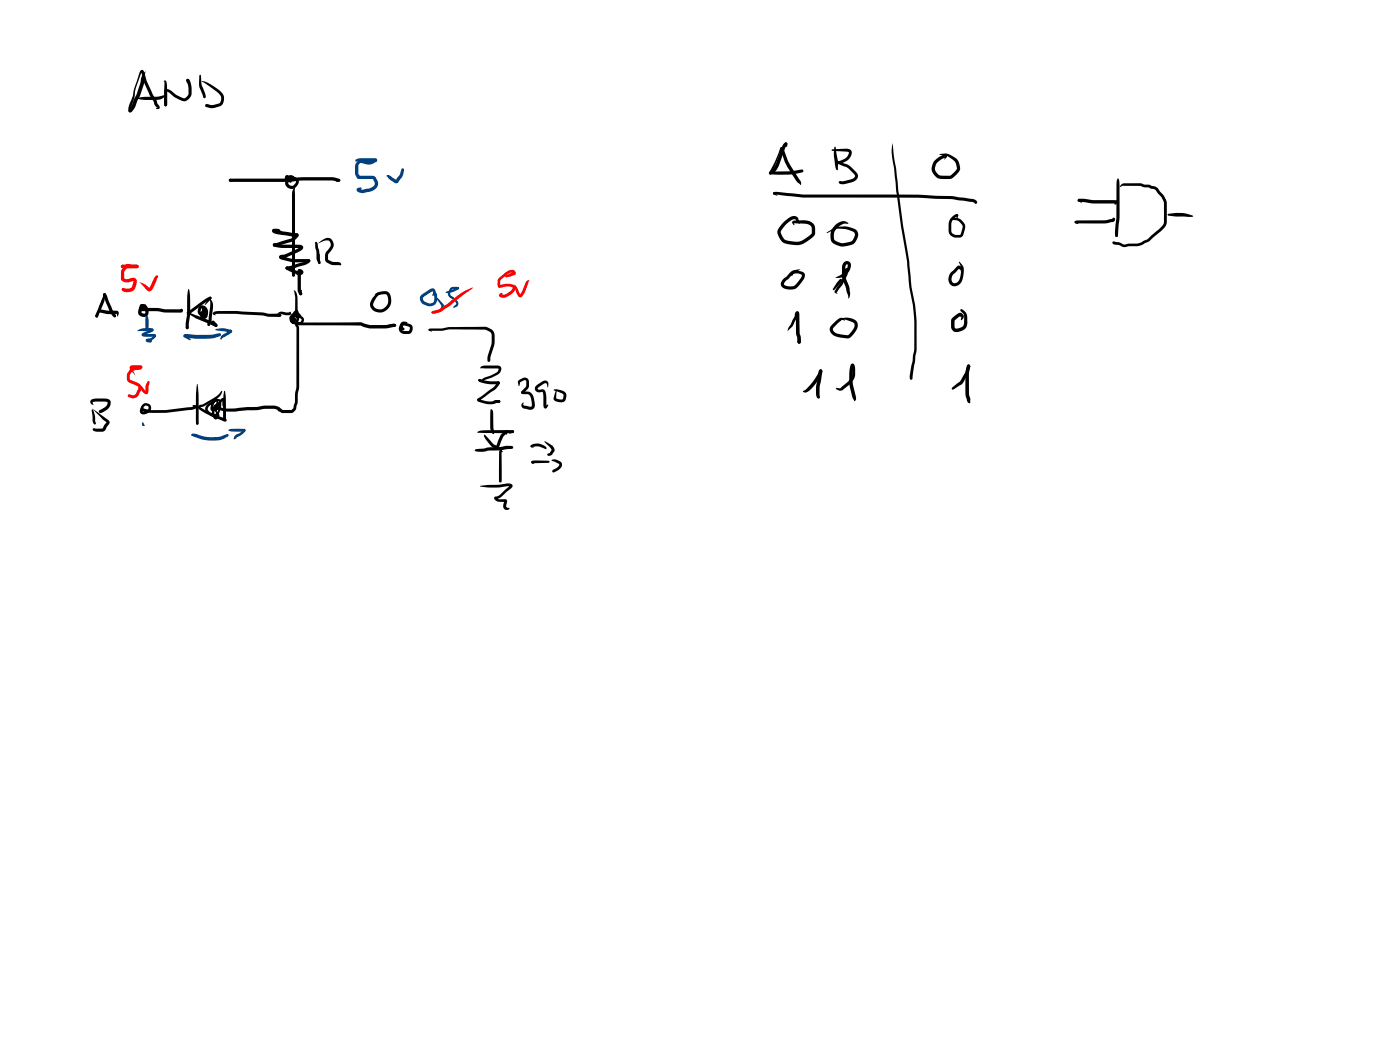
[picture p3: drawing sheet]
<svg xmlns="http://www.w3.org/2000/svg" width="285mm" height="214mm" viewBox="0 0 285 214" stroke-linecap="round" stroke-linejoin="round" font-family="sans-serif">
<g fill="#000">
<path d="M28.1 20a13.1 13.1 0 0 1 4.2-.3l.7-.2a.31 .31 0 0 1 .5 0 .31 .31 0 0 1-.3 .5 4 4 0 0 1-2.6 .4 4 4 0 0 1-2.5-.4zM29.6 14.5l-.3 2.6-.8 2.3-1.1 2.5a1.04 1.04 0 0 1-1.1 .9l-.1-.2 .3-.4-.2 .1 .6-.9 .9-2.2 .8-2.5a2.94 2.94 0 0 1 1-2.2zM33.4 16.4a.32 .32 0 0 1 .3 0 .32 .32 0 0 1 .2 .3l.1 2.2a5.2 5.2 0 0 1-.1 2.7h-.4a5.2 5.2 0 0 1-.1-2.7l.2-2.2-.2-.1zM38.1 16.1h.3l.1 .2-.2 .3h-.3l-.1-.2zM37.9 16.2l.3-.1 .2 .1v.8a.48 .48 0 0 1-.5-.8zM40.6 15.4l.1-.2 .2 .2 .2 2 .8 2v.3l-.3 .3-.2-.2-.8-2.1zM41 16.5a9 9 0 0 1 4.4 2.6 1.86 1.86 0 0 1-.6 2.5l-1.8 .4-1-.2-.3-.3 .4-.3 1.1 .2 1.4-.3a1.43 1.43 0 0 0-.4-2.4zM28.6 14.3a.45 .45 0 0 1 .6 0 .45 .45 0 0 1 .2 .5 14.8 14.8 0 0 0 1.6 4.3l.2 .2a2.68 2.68 0 0 1 .8 1.6l.4 .6a.42 .42 0 0 1 0 .6 .42 .42 0 0 1-.6-.1l.3-.1-.1 .1-.4-.5-.3-.8-.9-1.4a13.5 13.5 0 0 1-1.6-4.4v-.2h.1l-.2 .4-1.2 3.3-.1 1.3-.6 2.1-.1 .6v-.1l.1 .3-.1 .2a.56 .56 0 0 1-.6-.3 .56 .56 0 0 1 .1-.6l.8-2.3 .4-1.8zM33.6 18.3l.4-.2 .7 .3a6.8 6.8 0 0 0 2.6 1.6l.6-.2 .5-.7-.1-1.5-.4-1.3a.44 .44 0 0 1 .5-.2 .44 .44 0 0 1 .3 .5l.3 1.3v1.2a1.58 1.58 0 0 1-2.2 1.3 7.3 7.3 0 0 1-2.6-1.7l-.3-.1 .1 2.8-.3 .3-.3-.3zM46.7 36.5l3.1-.1a78.4 78.4 0 0 0 11.1-.3h6.9a1.7 1.7 0 0 1 1.5 .6l-.1 .2-.3 .1-1.3-.3-6 .1a45.8 45.8 0 0 1-9.2 .2h-5.5l-.2-.1zM46.7 36.5l.3-.1 .5 .6h-.8l-.1-.3zM58.2 35.8l.3-.2 1.6 .4a1.14 1.14 0 0 1 .8 1 1.14 1.14 0 0 1-.7 1.1 1.24 1.24 0 0 1-1.6 .2 1.24 1.24 0 0 1-.4-1.6l.2-.3a.81 .81 0 0 1 .6-.7 .81 .81 0 0 1 .9 .3l.2 .4-.7-.2-.4 .3-.3 .8 .2 .4a.85 .85 0 0 0 1-.1 .85 .85 0 0 0 .3-.8l-.6-.3-1.2-.3 .2-.1v.3h.3a.58 .58 0 0 1 .4 .8l-.5-.2a.76 .76 0 0 1-.8-.4 .76 .76 0 0 1 .2-.8z"/>
<path d="M59.8 38.4l.3-.2v17.8l-.3 .3-.4-.3 .1-15.7a2.51 2.51 0 0 1 .3-1.9zM68.5 36.7l.5-.3 .3 .3-.2 .3h-.6l-.1-.2zM159 30h.3l.1 .2-.7 1.1-1.6 4.1-.2 .2-.3-.1v-.4a25.5 25.5 0 0 0 2.4-5.1zM156.9 35.2l.8-.3h1a16.6 16.6 0 0 0 4.5-.4l.3 .1 .1 .2-.3 .3a17 17 0 0 1-6 .4h-.4zM157.4 39.3l.4-.1v.3l-.4 .1zM157.5 39.2l1.4-.1a43.2 43.2 0 0 0 8.8 .5h7.3a302.5 302.5 0 0 1 19.3 .4l3.9 .6 .6 .2 .2 .4-.3 .3-.7-.4-4.1-.5-7-.3-19.2-.1a74.4 74.4 0 0 1-10-.6l-.2-.1zM157.4 39.2l.4 .1 .5 .6-.3-.1a.42 .42 0 0 1-.6-.6zM159 30a.45 .45 0 0 1 .6 .5 19.8 19.8 0 0 0 3.4 6.4l.1 .5-.1 .3-.7-.6a17.3 17.3 0 0 1-3.3-6.7zM159.9 29.1l.1-.1 .3 .2-.1 .7-.3-.1zM159.8 29.1l.3-.1 .2 .3-.1 .2h-.3l-.2-.2zM159.6 29.2l.4-.2 .3 .3-.5 1.1-1.2 3.3a2.84 2.84 0 0 1-1.7 1.9l-.3-.1a.88 .88 0 0 1 .6-1l.7-1 1.2-3.4zM169.3 30.6l.1-.2 2.8-.1a1 1 0 0 1 1.2 .5 1 1 0 0 1-.3 1.2 3.2 3.2 0 0 1-2.8 1.3l-.2-.2 .1-.3h.5a2.53 2.53 0 0 0 2.1-1.4v-.4l-.2-.1-3.2-.2z"/>
<path d="M170 29.8l.2 .2 .4 3v1.5l-.1 .2a1.59 1.59 0 0 1-.5-1.4l-.2-2.1 .1-1.2zM170.2 32.8l.4-.1 2.2 .9 1.5 1.4a1.23 1.23 0 0 1 .3 1.3 1.23 1.23 0 0 1-1.2 .8l-1.6 .4a1 1 0 0 1-1.1-.4l.3-.2h.9l1.5-.4 .5-.4a.39 .39 0 0 0 .1-.6l-1.4-1.3-2.4-1zM181.7 29.1l2.2 17 1.3 7.8a40.4 40.4 0 0 0 1.1 8.1v.3a57.4 57.4 0 0 1 .2 9.6l-.7 5.2-.3 .2-.3-.2v-.5l.7-3.9a38.1 38.1 0 0 0 0-10.5v-.1a40.3 40.3 0 0 1-1.2-8.6v-.2a188.2 188.2 0 0 1-2.3-16l-.4-3.5a9.7 9.7 0 0 1-.3-4.7zM191.3 31.4l1.2-.2 .7 .2 1.4 .8 .5 .6a2.3 2.3 0 0 1 .3 1.9l-.6 .8-1 .8-1.7 .2a2.27 2.27 0 0 1-2.4-1.8 2.27 2.27 0 0 1 1.3-2.6l.7-.4a.64 .64 0 0 1 .6-.2 .64 .64 0 0 1 .5 .4l-.6 .7v-.7l.2 .2a2.36 2.36 0 0 0-2 2.5 1.52 1.52 0 0 0 1.7 1.2l1.5-.1 1.1-1.1 .1-.6-.3-.9-.6-.7-1.2-.7-1.3-.2zM227.5 36.4l.1-.1 .1 .1a37 37 0 0 1 .2 7.5l-.4 4.3h-.4l-.1-1a56.4 56.4 0 0 0 .3-9.5zM228.3 37.6l.2-.2a3.6 3.6 0 0 1 2.1-.1h1.7l.7 .3h1l.5 .3a1.56 1.56 0 0 1 1.4 .6l.3 .5a4 4 0 0 1 1.4 3.8v2.5l-.2 .6-.9 1.1-1.8 1.5a3.3 3.3 0 0 1-1.7 1.1l-1.2 .5h-1.9l-.9 .2-1.4-.4a1.14 1.14 0 0 1-1.1-.5 .59 .59 0 0 1 .8-.1l.7 .1 .9 .4 3.3-.4 1.5-.7 3-2.8 .3-.6v-4.1l-.5-1.1-1.1-1.3a1.43 1.43 0 0 0-1.2-.5l-.3-.1-.9-.1-.9-.2-3.5-.1-.7 .4zM21.4 59.5a7.7 7.7 0 0 1-1.2 4.3l-.3 .8h-.2a.39 .39 0 0 1-.2-.6zM38.3 58.9l.1-.1a7.1 7.1 0 0 1 .3 3.6l-.3 4.3-.3 .3-.3-.3v-.8a20.2 20.2 0 0 0 .3-5.5zM55.6 49.6h.5a18.3 18.3 0 0 0 5 .2l.2 .1a.58 .58 0 0 1 .5 .6 .58 .58 0 0 1-.5 .5l-2.9 1.4-1.1 .2 .1-.4 2.2 .5 3.5 .1 .1 .3-.1 .2-.9 .1a11.6 11.6 0 0 1-4.6-.5 .58 .58 0 0 1-.7-.2 .58 .58 0 0 1 .1-.7l1.1-.3 3-1.4v.2h-1.1a12.7 12.7 0 0 1-4.2-.3l-.3-.3zM55.5 46.7l.4-.1a1.29 1.29 0 0 1 1.5 .6l-.6-.1-1 .2 .3-.2v-.3l3.5 .6a.99 .99 0 0 1 1.2 .5l-.1 .2-.2 .1-2.8-.3a3.6 3.6 0 0 1-2.2-.6l-.1-.3zM58.2 54.4l.2-.2 .3 .1v.4l-.3 .2-.2-.1zM58.2 54.4l.2-.1 2.4 1.1 .3-.1v.2l-.4-.1a.44 .44 0 0 1 .1-.6 .44 .44 0 0 1 .6 .1 .68 .68 0 0 1 .2 .9 .68 .68 0 0 1-1 .2l-2.3-1.1-.2-.3z"/>
<path d="M59.7 55.6l.4 .4-.3 .3-.4-.3zM59.8 59.2a.48 .48 0 0 1 .6 .6l.2 .8v3.2l-.3-.2 .1 .1a.33 .33 0 0 0 0 .5 .33 .33 0 0 0 .4-.1h.5a.61 .61 0 0 1-.9 .6 .76 .76 0 0 1-.8-.9 .76 .76 0 0 1 1.1-.5 .39 .39 0 0 1-.1 .7 .39 .39 0 0 1-.5-.4v-3.1l-.2-1.2zM55.6 49.7l3.7-1.2 1.2-1a.51 .51 0 0 1 .3 .5 .51 .51 0 0 1-.4 .5l-.9 .7-3 .9h-.9zM61.3 59l.2 .1v.8l-.3 .2-.3-.3zM60.7 54.9l.2-.1 .4 .3v4l.3 .7-.4 .3-.3-.1-.3-.8zM58.3 54.3l3.5-.9 .8-.5-.1 .2 .4-.3a.47 .47 0 0 1 .2 .5 .47 .47 0 0 1-.4 .3l-.7 .4-3.1 .8h-.7l-.1-.2zM64.3 49.3l.2 .1-.4 .2zM64.3 49.3l.2 .1-.1 .2-.2-.2zM64.4 49.2l.3 .5 .3 1.6v1.3l.3 .8-.3 .4-.3-.3a5.3 5.3 0 0 1-.3-2.5l-.2-1.2zM64.7 49.6l.7-.6a1.47 1.47 0 0 1 2.1-.3 1.69 1.69 0 0 1-.3 2.6l-.4 .6v1l.9 .4 1.5 .1a.29 .29 0 0 1 .2 .3 .29 .29 0 0 1-.3 .3l-1.6-.1-.9-.4-.3-.4a2.34 2.34 0 0 1 .8-2.6 1.03 1.03 0 0 0-.1-1.5h-.7zM65 51.7l.1 .1 .1 1.7-.2 .3-.2-.3zM76.5 59.8a3.2 3.2 0 0 1 2.4-.4 2.38 2.38 0 0 1 .1 3.4 2.38 2.38 0 0 1-3.4 0 2 2 0 0 1 1.2-2.8l.5-.2-.3 .4a2.73 2.73 0 0 0-1 2 1.64 1.64 0 0 0 1.8 .7 1.64 1.64 0 0 0 1.2-1.5l-.1-1.1-.3-.4-1.5 .2-1.2 .6z"/>
<path d="M159.5 45.3l1-.8a1.29 1.29 0 0 1 2 0l.2 1.1-.7-.9-.3-.1a4.9 4.9 0 0 0-2.8 2.6 2.02 2.02 0 0 0 1.8 1.9l1.9 .1a4.9 4.9 0 0 0 2.6-1.6l.1-1.1-.2-.5a1.98 1.98 0 0 0-1.5-.5h-1.9l-.1-.2 .1 .6a.49 .49 0 0 1-.4-.5 .49 .49 0 0 1 .4-.5l1.9-.1a2.36 2.36 0 0 1 2.2 1l.2 .6-.1 1.3a6.2 6.2 0 0 1-3 2.2h-1.3a3.2 3.2 0 0 1-2.4-.8l-.4-.5a1.86 1.86 0 0 1 .2-2.8zM159.5 56.8l1.3-1.2a2.44 2.44 0 0 1 2.2-.8l-1.5 .9-.9 1a1.65 1.65 0 0 0-1 1.2 1.92 1.92 0 0 0 2.4 0l1.1-1.3 .2-.6-1.2-.3-.6 .1-.2 .4a.51 .51 0 0 1-.1-.5 .51 .51 0 0 1 .5-.3 1.39 1.39 0 0 1 2.2 .6l-.2 .8-1 1.3a2.42 2.42 0 0 1-3.7 0l.1-.7zM171 56.9l.4-.1v.4l-.4 .6-1.3 1.3-.1-.3zM171.8 53.4a.87 .87 0 0 1 1.2 0 .87 .87 0 0 1 .2 1.1 2.75 2.75 0 0 1-2.6 2.1h-.6l.6-.3a2.7 2.7 0 0 0 2-2.4l-.2-.1-.3 .4v1.8l.1 .6 .6 1.4a3.1 3.1 0 0 1 0 2.8l-1.4-4.4v-2.1zM172.2 54.7h.4a2.87 2.87 0 0 1-.7 2.5l-.5 .9-1 1.4-.1-.1 .3 .4-.6-.2v-.4a12.5 12.5 0 0 0 2-3.6zM168.3 47.3l2-1 1.7-.2a3.9 3.9 0 0 1 2.5 .9 2.21 2.21 0 0 1-1.8 3 3.4 3.4 0 0 1-3.4-.8 2.95 2.95 0 0 1 2.9-4.1l.6 .4-.2 .1-.5-.1a2.47 2.47 0 0 0-2.1 3.4l1.4 .6 1.5-.2a1.36 1.36 0 0 0 .9-2l-1.4-.6-1.6-.1-.9 .1-1.5 .8zM172.2 54.7h.4v.2l-.2 .3-.3-.3zM193.8 44.2l.4-.3a.54 .54 0 0 1 .9-.1l-.3 .3a1.99 1.99 0 0 0-1.1 1.6v1.2a.93 .93 0 0 0 .9 .9l1-.1 .4-1.7-.8-1-1.5-.2-.2-.2 .2-.2 1.5 .1 .6 .4 .5 .6 .2 1-.5 1.6a1.97 1.97 0 0 1-2.7-.4l-.2-.6 .1-1.7 .2-.7zM194.7 43.7l.2-.1 .2 .3-.2 .8-.3-.8zM195.2 53.3h.1a2.09 2.09 0 0 1 .9 2.2l-.2 1.3a1.77 1.77 0 0 1-1.8 1.5 1.72 1.72 0 0 1-1.1-1.6 1.72 1.72 0 0 1 1-1.6l.7-.8a.67 .67 0 0 1 .8-.1 .67 .67 0 0 1 .3 .7l-.2 .6-.2-.5-.4-.4h.2l-.8 .9a1.48 1.48 0 0 0-.8 1.4l.2 .6 .5 .2a1.14 1.14 0 0 0 .9-.8 4.5 4.5 0 0 0 .4-2.4zM218.8 45.1h.4l.1 .2-.4 .1zM218.9 45l.4-.1h5.6l1.5-.3 .1-.2a.4 .4 0 0 1 .5 .3 .4 .4 0 0 1-.3 .5l-1.8 .3h-5.6l-.4-.1z"/>
<path d="M218.9 45.1l.1-.1 .6 .5-.2 .1-.5-.2zM219.5 40.6l1.3-.1a14.8 14.8 0 0 0 4.3 .2l2.2 .1 .3 .3-.3 .3a29.1 29.1 0 0 1-6.3-.2l-1.5-.2zM219.5 40.6h.5l.3 .8-.8-.4zM227.3 47.5h.1l.2 .5-.3 .3-.2-.3zM227.1 40.9l.2-.1 .3 .3-.6 .6-.1-.2zM237.7 43.7l.2-.2a8 8 0 0 1 4.9 .4l.1 .1-.3 .2-3.1-.1-1.6-.2zM21 59.8a.45 .45 0 0 1 .7 .3l.2 .4a14.1 14.1 0 0 0 1.8 3.8l-.4 .3a3.1 3.1 0 0 1-1.2-1.9l-1-2.6 .3-.1-1 3a2.16 2.16 0 0 1-.7 1.6l-.3-.2 1.5-3.8zM19.5 64.2l.3-.1 .2 .3-.1 .2h-.3l-.2-.2zM20.1 63.1l.3-.1 1.5 .2 1.9 .1a.65 .65 0 0 1 .1 1.1l-.2-.6 .1 .2-2.2-.1-1.4-.3-.3-.3zM19.9 63.3l.2-.1 .2 .1-.2 .2zM28.5 62a1.37 1.37 0 0 1 1.7 .8 1.37 1.37 0 0 1-.6 1.7 1.18 1.18 0 0 1-1.4-.5 1.18 1.18 0 0 1 .2-1.4l.6-.5 .6-.1 .2 .1-.8 .6-.2 .8 .2 .3h.6a.83 .83 0 0 0-.7-1.3l.2-.2v.5l-.2-.1h.2a12.1 12.1 0 0 1 4.3 .2l3.4 .1-.2 .2 .3-.4 .4 .4-.2 .3-.2 .1h-3.3a12.5 12.5 0 0 0-4.1-.2 .81 .81 0 0 1-1-.3l-.1-.8zM38.1 66.1l.3 .6-.3 .3-.3-.3z"/>
<path d="M38 63.6l.2-.1 4.9 1.9a1.58 1.58 0 0 1 1.2 .8l-.1 .3h-.4l-4-1.7zM38.3 63.4l3.6-2.6a1.01 1.01 0 0 1 1.1-.3l.1 .2-.2 .2-4.5 3.1v.5l-.4-.5zM40.1 78.2l.2 .8 .1 2.4v4.8l-.2 .3-.3-.3v-.5v-5.7zM40.6 62.4a1.27 1.27 0 0 1 1.5 .2 1.27 1.27 0 0 1 .2 1.5 .77 .77 0 0 1-.9 .8 .77 .77 0 0 1-.6-1l.3-.7 .3-.1 .1 .1-.2 1 .3 .2a.9 .9 0 0 0 .3-1 .9 .9 0 0 0-.9-.6 .64 .64 0 0 0-.2 .6 .64 .64 0 0 0 .5 .5l-.3-1.3 .3-.3 .3 .3a1.77 1.77 0 0 1 0 1.8 1.15 1.15 0 0 1-1.3-.6 1.15 1.15 0 0 1 .3-1.4zM41.2 62.4h.3v.5l-.4-.2zM41.2 63.2l.3-.1 .1 .5zM42.7 60.9h.1a2.25 2.25 0 0 1 .5 2.3l-.2 2.1-.2 .6a.45 .45 0 0 1-.6 .4l-.1-.3 .3-.8 .3-2.7zM42.6 60.5h.4v.4l-1.3 1.2zM43.2 65.3h.4l.6 .7v.5l-.2 .1-.3-.1-.6-.9zM43.5 63.6l.9-.3h3.7l5.4 .3 1.2 .3h2.3l.3 .3-.3 .3h-2.4l-1.2-.3-5.5-.3-4.1 .1-.1-.1 .3 .3-.4-.1a.31 .31 0 0 1-.3-.2 .31 .31 0 0 1 .2-.3zM40.4 82.6l1-.3 1.7-1 1.2-.8 .8-.9 .1 .1a2.93 2.93 0 0 1-1.8 2l-1.8 1-.8 .2 .1 .1a21 21 0 0 0 4.9 2.2l.4 .3a.45 .45 0 0 1-.7 .3l-.4-.2a16.5 16.5 0 0 1-4.6-2.3l-.2-.4zM45.6 79.6l.2 .1 .1 .8 .1 1.8v2.8l-.3 .3-.3-.3v-.4l.1-4z"/>
<path d="M56.5 63.8l.8-.3 1.6 .1v.2l.1-.4a.4 .4 0 0 1 .2 .6 .4 .4 0 0 1-.5 .2l-1.6-.3-.6 .1zM59.9 64.8l.4 .1v.2l-.1 .2-.7 .1zM59.4 63.9a.95 .95 0 0 1 1-.4 .95 .95 0 0 1 .7 .9l-.5 .4-.3-.3 .3-.4v.2h-.7l-.1 .6-.1-.1h.4l.2 .3-.2 .3h-.6l-.2-.2-.1-.3v-.6zM59.1 64.3a2.23 2.23 0 0 1 2.8 .7 1.17 1.17 0 0 1-1.7 1.1l-.3-.1a.81 .81 0 0 1-.7-.6 .81 .81 0 0 1 .3-.8 .87 .87 0 0 1 .7-.6 .87 .87 0 0 1 .9 .3l.4 .5-1.2-.4-.4 .5-.2 .5 .6 .2a.69 .69 0 0 0 1.1-.5 1.65 1.65 0 0 0-1.7-.6 .42 .42 0 0 0-.3 .4 .42 .42 0 0 0 .2 .4l1.6 .4 12.3-.1 1.9 .6h3.1l1.6-.3 .5 .1 .1 .2-.3 .4-1.4 .2-3.6 .1-1.9-.6-12.4-.1-1.3-.3a1.04 1.04 0 0 1-.7-1.6zM79.2 66.1l1.1-.2 .4 .3-.4 .4-1.1-.2-.1-.2zM81.7 65.7l.5-.2 .7 .1v.1l-.8 .3-.3 1 .4 .4h1a.55 .55 0 0 0 .2-.8l-1.3-.4-.1 .5-.1-.1 .5 .4a.59 .59 0 0 1-.9 0 .59 .59 0 0 1 .1-.9l.2-.3 .3-.1 1.3 .3a1.08 1.08 0 0 1 .6 1.2 1.08 1.08 0 0 1-1 .8h-.4a1.2 1.2 0 0 1-1.3-.6 1.2 1.2 0 0 1 .2-1.4zM87.3 67.1l.1-.1 .2 .2-.2 .1zM87.3 67l.8-.1a10 10 0 0 0 3.5-.3l7.3-.1 1.1 .5a1.49 1.49 0 0 1 .7 1.6l-.1 1.7-.7 2.3-.1 .8-.3 .3-.3-.3 .1-.7 .8-3v-1.5l-.3-.6-1-.5h-7.4a9.9 9.9 0 0 1-3.9 .2l-.3-.1zM87.2 67.2l.2-.2 .5 .4-.1 .1zM97.4 77.2h.2a9.2 9.2 0 0 0 3.9 .5l.3 .2-.3 .3h-2.1a2.69 2.69 0 0 1-2-.8zM97.9 74.7l.6-.3h2.7a.8 .8 0 0 1 .9 .5 .8 .8 0 0 1-.3 1l-.5 .4-1 .5-1.5 .5a1 1 0 0 1-1.3 .4l-.1-.3a.36 .36 0 0 1 .6-.1l3-1.4a.88 .88 0 0 0 .5-.8l-3.7-.1zM101.2 77.7l.3-.1 .2 .2v.4l-.2 .1-.3-.2z"/>
<path d="M97.2 81.2l3.2-2.3 .9-1.1h.4a1.72 1.72 0 0 1-1 1.6l-3.1 2.1v-.2l2.1 .4 1.5-.2h.6v.5l-1 .2a3.4 3.4 0 0 1-2.1 0l-1.4-.5-.2-.3zM105.6 77.5l.8-.5a.85 .85 0 0 1 1.3 .7 2.08 2.08 0 0 1-1.1 2.3v-.1v.2h-.4l-.1-.3 1-1.1v-1.2l-.3-.1-.9 .4-.2 .8-.3-.8zM106.2 79.7h1.3a1.51 1.51 0 0 1 1.2 1.4l.2 1.3a.95 .95 0 0 1-1.3 1l-.4-.1a.73 .73 0 0 1-1-.4 .73 .73 0 0 1 .4-1v.1a.38 .38 0 0 0 .2 .6l1.2 .2 .3-.2-.2-1.6-.2-.5-.4-.2a1.4 1.4 0 0 1-1.4-.2zM109.2 78.5l1.2-.8a.73 .73 0 0 1 .9-.2 .73 .73 0 0 1 .4 .9l-.2 .5-.1-.5a.39 .39 0 0 0-.3-.4 .39 .39 0 0 0-.4 .1l-1.1 .9-.1 .2 .2 .1a1.35 1.35 0 0 1 1.3 .3l.2 .7 .1 2.4h-.3l.5-.3 .1 .1a.52 .52 0 0 1-.2 .6 .52 .52 0 0 1-.6-.1l-.2-2.6-.2-.6a.93 .93 0 0 1-1.1 0 .93 .93 0 0 1-.3-1.1zM112.7 79.4l.6-.1 1.1 .2a1.27 1.27 0 0 1 .8 1.8 1.27 1.27 0 0 1-1.9 .5 .68 .68 0 0 1-.5-1.1l.5-1.4v1.8l1 .2h.3l.1-.2a.62 .62 0 0 0-.1-.9zM162 63.5l.3-.1 .4 .3-.4 .4 .2-.1-.2 .5-.4 .9a4.7 4.7 0 0 1-1.6 2l.2-.6 1.3-2.3zM162.5 69.4l.3-.3 .2 .2v.5l-.5 .1zM162.1 63.5l.4-.1 .2 .5 .1 4 .2 .7 .1 1-.2 .3-.2 .1-.3-.3-.1-1-.2-.8zM166.8 75.3l.3-.1a.71 .71 0 0 1 .1 1.2 7.8 7.8 0 0 1-3.1 3.5l-.7-.2a9.3 9.3 0 0 0 3.3-4zM166.8 75.4l.3-.2 .2 .1 .1 .2-.5 3.1v1.9a.52 .52 0 0 1-.3 .7l-.2-.2-.2-.4-.1-1.7zM173.4 74.1h.4l.2 .4a3.5 3.5 0 0 1-1.3 4l-.8 .7a.96 .96 0 0 1-1 .3l-.7-.4 .1-.1h.8l1.2-1a2.72 2.72 0 0 0 1.2-2.9l-.1-.5 .1 .1-.2-.4zM169.3 66.3l.9-1a1.07 1.07 0 0 1 1.6-.4l.3 .5-.7-.2-1.7 1.5a.77 .77 0 0 0 .6 1.2l1.5 .3h1a3.5 3.5 0 0 0 1.2-1.8l-.2-.7-1.7-.6a.28 .28 0 0 1-.4 0 .28 .28 0 0 1-.1-.3 2.92 2.92 0 0 1 2.5 .3 1.53 1.53 0 0 1 .2 2.3l-.9 1a1.11 1.11 0 0 1-1.1 .5 4 4 0 0 1-2.9-.9 1.2 1.2 0 0 1-.1-1.7z"/>
<path d="M173.4 74.1h.4l.1 .2-.2 .3-.1 .8v2.2l.7 3.1-.1 .8a.17 .17 0 0 1-.1 .2 .17 .17 0 0 1-.2-.2l-.4-.6-.6-2.7 .1-2.9zM197 74.3l.2-.1a.46 .46 0 0 1 .3 .7l-.4 1.3-1.1 1.8-1.9 1.3h-.3l.1-.4 1.7-1.4 .9-1.7zM195.6 63a1.36 1.36 0 0 1 1.1 .8l.2 .8 .1 1.1a2 2 0 0 1-3 1.6l-.3-.6-.1-1.2a.95 .95 0 0 1 .5-1 1.86 1.86 0 0 1 1.6-.8l.5 .5v.5l-.5 .5-.1-.1 .1-.6-.3-.2 .1 .1-1.2 .8v1.4a.46 .46 0 0 0 .7 .3l.8-.3 .4-.3 .1-1.7-.3-.8a.64 .64 0 0 1-.4-.8zM197 74.3h.4l.1 .3-.1 .2h-.4l-.1-.2zM196.9 74.4l.3-.2 .2 .1 .1 .4a12.1 12.1 0 0 0-.2 4.2v1.5l.3 .9v.7l-.2 .1-.5-.4-.3-1v-1.8a11.6 11.6 0 0 1 .3-4.5zM18.8 83.2l3.4 2.5 .1 .5-.6 .8a1.05 1.05 0 0 1-.9 .9h-1.1a.66 .66 0 0 1-.8-.6l1.9-.1 .6-.9 .4-.3-.8-.5zM18.6 83.5l.2-.2 .2 .2 .3 .9 .2 1.8-.2 .2-.3-.2-.1-.4zM18.5 81.4l.7-.2 2-.1a1.1 1.1 0 0 1 1.3 .6 1.1 1.1 0 0 1-.4 1.4l-1.1 .8-.5 .2-.3-.1a.56 .56 0 0 1 .4-.7l.7-.3a.91 .91 0 0 0 .6-1.1h-3v.3l.2 .1a.54 .54 0 0 1-.6-.2 .54 .54 0 0 1 0-.7zM19.2 85.9l.3 .3-.2 .2-.2-.2zM29 82.4a1.06 1.06 0 0 1 1.7 .3 1.06 1.06 0 0 1-.8 1.5 .88 .88 0 0 1-1.2 0 .88 .88 0 0 1 .1-1.3l.3 .8a.37 .37 0 0 0 .6 0l.1-.1a.55 .55 0 0 0 .5-.6 .55 .55 0 0 0-.7-.5 .55 .55 0 0 0-.4 .6l1.5 .4a36.2 36.2 0 0 0 7.5-.6l1.3-.2v.2a.26 .26 0 0 1-.2-.4 .26 .26 0 0 1 .4 0 .42 .42 0 0 1 .3 .4 .42 .42 0 0 1-.4 .4l-.8 .2a35.8 35.8 0 0 1-7.9 .6l-.7-.1a1.85 1.85 0 0 1-1.5-.8v-.4zM40 85.8l.2-.2 .2 .2-.1 .6h-.3zM60.4 64.3h.5a1.64 1.64 0 0 1-.3 1.4v.4l.3 .7v12l-.3 1.5v1.7l-.3 1.3-.5 .6-.4 .2h-2l-.7-.4-.2-.3 .1 .1-.8-.3-2 .1-1.4 .2h-2l-2.8 .3h-1.8l-2.1-.3-.3-.3a1.34 1.34 0 0 1 1.6-.2l.9 .2h1.7l2.7-.3 2.1-.1a6.4 6.4 0 0 1 4.6 .2l.2 .3-.2-.1 .6 .3h1.7l.4-.4 .4-1.2v-1.7l.2-1.4 .1-12-.3-.6v-.6l.3-.6z"/>
<path d="M42.2 82.4l1.3-.9a.95 .95 0 0 1 1.5 .2 1.62 1.62 0 0 1-2 1.9 2.24 2.24 0 0 1 1.1-2.5l.1 .1a2.66 2.66 0 0 1 0 2.3l-.2 .1-.3-.2 .4-1.3-.1-.7-.5 1-.2 .8a1.42 1.42 0 0 0 1.3-.9v-.6h-.3l-1.7 .9a.68 .68 0 0 0-.1 1.1 1.05 1.05 0 0 0 1.6 .4l.5-1v-.6a.69 .69 0 0 0-.8 .6l-.2 1 .3 .8a.49 .49 0 0 0 .4-.5 .49 .49 0 0 0-.4-.4l-.4-.7v-.3l.4 .1 .1 .4a1.12 1.12 0 0 1 .4 1.6 .65 .65 0 0 1-.7 .3 .65 .65 0 0 1-.4-.7 1.9 1.9 0 0 1 1-2.5h.5a2.16 2.16 0 0 1-.5 2.3 1.51 1.51 0 0 1-2.3-.6l-.2-.7zM45.2 81.1h.3l.1 .3-.3 .1zM44.9 81.3l.1-.1a.28 .28 0 0 1 .4-.2 .28 .28 0 0 1 .1 .5l-.6 .7-.7 1.1v-.1l-.1 .4h-.1l-.3-.2 .1-.4zM45.3 81.1l.1-.1 .2 .2v1.2a5.4 5.4 0 0 1 .3 2.9h-.4v-.2a5.9 5.9 0 0 0-.2-2.9zM96.7 91.7l.2-.2 2.4-.4a10.8 10.8 0 0 0 3.7-.3h1.2l.3 .3-.3 .3-2.3 .3-2.5 .1-1 .2h-1.1zM97.3 87.9l.2-.1a26.1 26.1 0 0 1 5.7-.2h1.2l.3 .3-.3 .3h-7.2zM96.7 91.7l.1-.2 .4 .2-.4 .2zM97.7 98.9l6.2-.4a.49 .49 0 0 1 .5 .3 .49 .49 0 0 1-.3 .6l-2.2 1.9-.9 .3 .1-.2 .5 .3 1.3-.1a.47 .47 0 0 1 .3 .8l-.1 .8 .7 .3a.75 .75 0 0 1-1 .2 .75 .75 0 0 1-.3-.9l.2-.8 .2 .2-1.8-.2a.52 .52 0 0 1-.5-.6 .52 .52 0 0 1 .7-.4l2.5-2.1 .1 .2-.5-.1a15.2 15.2 0 0 1-5.7 0zM98.7 88.5l2 2.1 .4 .1 .3-1a3.4 3.4 0 0 1 1.4-2 .31 .31 0 0 1 .5 0 .31 .31 0 0 1-.1 .5l-.1 .1a3.5 3.5 0 0 0-1.4 2.5 1.03 1.03 0 0 1-1.7 0l-1.3-1.7-.2-.4zM99.8 83.4a.38 .38 0 0 1 .4 0 .38 .38 0 0 1 .2 .4l.1 3.2 .1 1.2-.2 .2-.5-.7-.1-.4v-3.1l.2-.6zM100.4 81.7l1.2-.3 .3 .3-.3 .3-1 .1-.3-.2zM101.9 91.6l.3 .2-.2 .2-.3-.2z"/>
<path d="M101.8 91.7l.1-.1 .3 .2v6.2l-.3 .3-.3-.3v-5.8zM101.8 91.6h.3l.4 .4h-.6l-.2-.2zM103 87.7l.2-.1a.48 .48 0 0 1 .2 .5 .48 .48 0 0 1-.4 .4zM103.7 88.1l.6-.5 .3 .1 .1 .2-.1 .2-.8 .2zM108.1 90.6a2.45 2.45 0 0 1 3.2 .6l-.3 .2a2.92 2.92 0 0 0-2.5-.4h-.4zM108.2 94l.2-.2 .3 .4-.3 .2-.2-.1zM108.3 93.9l.5-.1h2.9l.2 .2-.2 .2-3.3 .1-.2-.2zM108.1 90.7h.1l.4 .4h-.5zM108.2 93.9h.2l.5 .4h-.6zM110.9 89.9l1.3 .6a1.16 1.16 0 0 1 .6 1.4 1.16 1.16 0 0 1-1.3 .8v-.3l.4-.2 .4-.6zM112.3 93.7a1.65 1.65 0 0 1 2.1 .8l-.1 .5-.4 .5-1.2 .7-.3-.3 .2-.2 1-.6 .3-.5z"/>
<circle cx="170.4" cy="33" r=".29"/>
<circle cx="55.9" cy="49.9" r=".33"/>
<circle cx="41.3" cy="62.5" r=".25"/>
<circle cx="162.7" cy="69.6" r=".34"/>
</g>
<g fill="#004080">
<path d="M29.1 86l.4 .7h-.5l-.1-.6z"/>
<path d="M29.6 64.4a.47 .47 0 0 1 .6 .5v2.2l-.3 .3-.3-.3v-2.4h.2l-.3-.2z"/>
<path d="M27.9 67.4a3.9 3.9 0 0 1 3.3-.4l.1 .2-.3 .3-.3-.2 .1 .1z"/>
<path d="M28.9 67.9l1.9-.8-.1 .1 .3-.3a.38 .38 0 0 1 .2 .4 .38 .38 0 0 1-.4 .3l-1.5 .6-.1-.2h2.2l.3 .1v.4l-2.1 .1a.51 .51 0 0 1-.6-.1 .51 .51 0 0 1-.1-.6z"/>
<path d="M29.7 69.1l.1-.1a1.7 1.7 0 0 0 1.4-.6l.3-.3a.51 .51 0 0 1 .2 .5 .51 .51 0 0 1-.4 .4l-.5 .3-.7 .2v-.4l.1 .1a.58 .58 0 0 1 .7 .3 .79 .79 0 0 1-1.2-.2z"/>
<path d="M72.4 32.6l.2-.2a9.2 9.2 0 0 1 4.1-.1l.1 .3-.1 .3-.3 .1-4.1-.1z"/>
<path d="M72.5 33.1l.8-.5 1.1 .2a1.64 1.64 0 0 0 1.8-.5h.5l.1 .3a2.15 2.15 0 0 1-2.5 .8l-.9-.2-.4 .4v1.7l.3 .6-.2-.1h2.9l.5 .3 .4 .7a1.46 1.46 0 0 1-.8 1.9l-.7 .3a3.6 3.6 0 0 1-2.4 .1 .49 .49 0 0 1-.4-.6 .49 .49 0 0 1 .6-.3l.3-.1 .2 .2-.5 .4v-.2l.7 .1a4.2 4.2 0 0 0 2.2-.8l.2-.6-.4-.7-2.8-.1-.4-.1-.4-1v-1.6z"/>
<path d="M78.8 35.7h.6l1.3 1h-.1l.8-1.1 .4-1.3 .2-.1 .2 .1 .1 .3-.3 1.3a2.71 2.71 0 0 1-1.3 1.4l-1.2-.6-.9-.9z"/>
<path d="M37.4 68.2l.5-.1 .9 1.1-.2 .1-1.1-.7-.2-.2z"/>
<path d="M37.4 68.2l.6-.2a19.9 19.9 0 0 0 6.6-.2l.3 .1 .1 .4a8.4 8.4 0 0 1-4.8 .7l-2.4-.3 .1-.1-.2 .1-.4-.3z"/>
<path d="M44 67l1.6-.2 1.4 .3 .3 .3-.1 .2-.6 .1-2.6-.4-.2-.2z"/>
<path d="M46.8 67.2l.2-.1 .2 .2v.4h-.2l-.3-.2z"/>
<path d="M45.2 68.3l1.8-1.1h.2l.1 .2-.2 .3-1.7 1.1-.3 .3a.44 .44 0 0 1 0-.7z"/>
<path d="M39 88.4h.3l.3 .4-.6-.1z"/>
<path d="M39 88.5l.3-.2 .1 .3-.3 .1z"/>
<path d="M39.2 88.3h.6a8 8 0 0 0 6.4 0l.3 .1 .1 .2a4.7 4.7 0 0 1-4 1.1l-1.6-.3-1.7-.5-.3-.3z"/>
<path d="M46.6 87.5l.8-.2h2.3l.3 .3-.3 .3h-2.3l-.8-.2-.1-.1z"/>
<path d="M49.5 87.4h.4v.4h-.4z"/>
<path d="M47.8 88.7l1.1-.6 .6-.7a.34 .34 0 0 1 .5 .2 .34 .34 0 0 1-.3 .5l-1.7 1.2a.24 .24 0 0 1-.4 .2 .24 .24 0 0 1 0-.4z"/>
<path d="M85.8 60.1l1.8-1.3a.74 .74 0 0 1 1 .3 .74 .74 0 0 1-.2 1l-.3 .1-.1-.1 .2-.3-.1-.5-1.7 1.1a.61 .61 0 0 0-.3 .6 .61 .61 0 0 0 .4 .5l1.2 .3a.73 .73 0 0 0 .7-.8v-1l-.2-.3a.46 .46 0 0 1 .5-.2 .46 .46 0 0 1 .3 .5v1a1.44 1.44 0 0 1-2.1 1.2l-.6-.2a1.27 1.27 0 0 1-.5-1.9z"/>
<path d="M88.4 60l1.8 1.9a.96 .96 0 0 1-.5 1.5 .41 .41 0 0 1 .1-.7l.1-.4z"/>
<path d="M90.7 59.5l2.5-1.1 .3 .3a3.2 3.2 0 0 1-2.8 .9z"/>
<path d="M93.1 58.5l.4 .1-.1 .2h-.4z"/>
<path d="M91.7 58.7l.8-.3h.7l.3 .3-.3 .2h-1.1l-.4 .9 .1 .4 1.3 1.1a.8 .8 0 0 1-.1 1.2l-.6 .2-.2-.1 .7-.7-.1-.3-.6-.6a1.31 1.31 0 0 1-1-1.5z"/>
</g>
<g fill="#f00">
<path d="M26.5 74.6l.4-.2h1.7a.51 .51 0 0 1 .3 .7 .51 .51 0 0 1-.7 .2l-.8 .1-.5 .2-.5 .7v.8l.1 .2 1.8 .8a1.38 1.38 0 0 1 .1 2 1.35 1.35 0 0 1-2.1 .8l-.3-.3a.42 .42 0 0 1 .6-.3l.5 .2 .5-.2 .5-1 .1-.4-.1-.2-1.7-.8-.4-.3-.2-1.2 .3-.6a1.91 1.91 0 0 1 2.1-1.1l.2-.1v.3l.2 .2h-1.7l.1-.2v.3l.6 1.3-.7-.7a.9 .9 0 0 1-.4-1.2z"/>
<path d="M28.3 78.5l.2-.1 .4 .2 .9 1.1h-.2a2.56 2.56 0 0 1 .3-1.7 .3 .3 0 0 1 .3-.4 .3 .3 0 0 1 .2 .5l-.2 .6v.9a.58 .58 0 0 1-.5 .7 .58 .58 0 0 1-.6-.5z"/>
<path d="M24.7 54l.4-.1 .4 .6-.7 .1-.2-.3z"/>
<path d="M24.7 54l3.1-.1 .3 .1 .2 .3-.2 .2-.2 .1h-2.9l-.3-.1-.1-.2z"/>
<path d="M25.5 53.9a1.19 1.19 0 0 1 1.4 0h1l.2 .1 .2 .3-.2 .2-.2 .1-1.9-.2-.7 1v1.3l.6 .1 .9-.2a.76 .76 0 0 1 1.1 .8l-.2 .9a1.24 1.24 0 0 1-.7 1l-1.3 .2a.72 .72 0 0 1-.8-.8l.7 .1a1.12 1.12 0 0 0 1.3-.4l.3-1.1-.7 .1a1.33 1.33 0 0 1-1.9-.7l.1-1.5z"/>
<path d="M25 58.7h.3l.1 .2-.2 .3-.3-.1-.1-.2z"/>
<path d="M28.5 57.4a4 4 0 0 1 1.9 1.3h-.1l1-2 .7-.7 .2 .3-.3 .7a3.7 3.7 0 0 1-1.3 2.3 1.3 1.3 0 0 1-1.3-.9z"/>
<path d="M87.9 63.4h.3l.5 .5h-.7l-.1-.3z"/>
<path d="M87.9 63.4l1.6-.5 2.4-1.7a12.3 12.3 0 0 1 4.3-2.7v.2l-.2 .2-1.6 1.1-2.9 2.4-1.7 1.1-1.7 .4-.2-.1z"/>
<path d="M101.6 56.6l1.1-.9a1.71 1.71 0 0 1 2.2-.5 .47 .47 0 0 1 .1 .5 .47 .47 0 0 1-.4 .3l-1.6 .5-.2-.2 .2-.2 1.6-.7-.2 .3-.3-.2-.8 .3-1.4 1.2v1.2l-.2-.1a3 3 0 0 1 3.2 .2l.1 .2a2.67 2.67 0 0 1-2.3 2.1h-.4a.52 .52 0 0 1-.7-.3 .52 .52 0 0 1 .5-.7l.2 .2-.3 .4 .1-.3 .4 .1 .5-.1 1.2-.9 .2-.4-.1-.1a5.2 5.2 0 0 0-2.7 .1 1 1 0 0 1-.3-1.2l.1-.5z"/>
<path d="M104.7 58a3.7 3.7 0 0 1 1.2 1.9l.1 .2-.2-.1 1.3-2.6 .3-.3h.3l.1 .1-.2 .2-1 2.5a.69 .69 0 0 1-.7 .7 .69 .69 0 0 1-.6-.7z"/>
<circle cx="25.1" cy="58.9" r=".29"/>
</g>
</svg>
